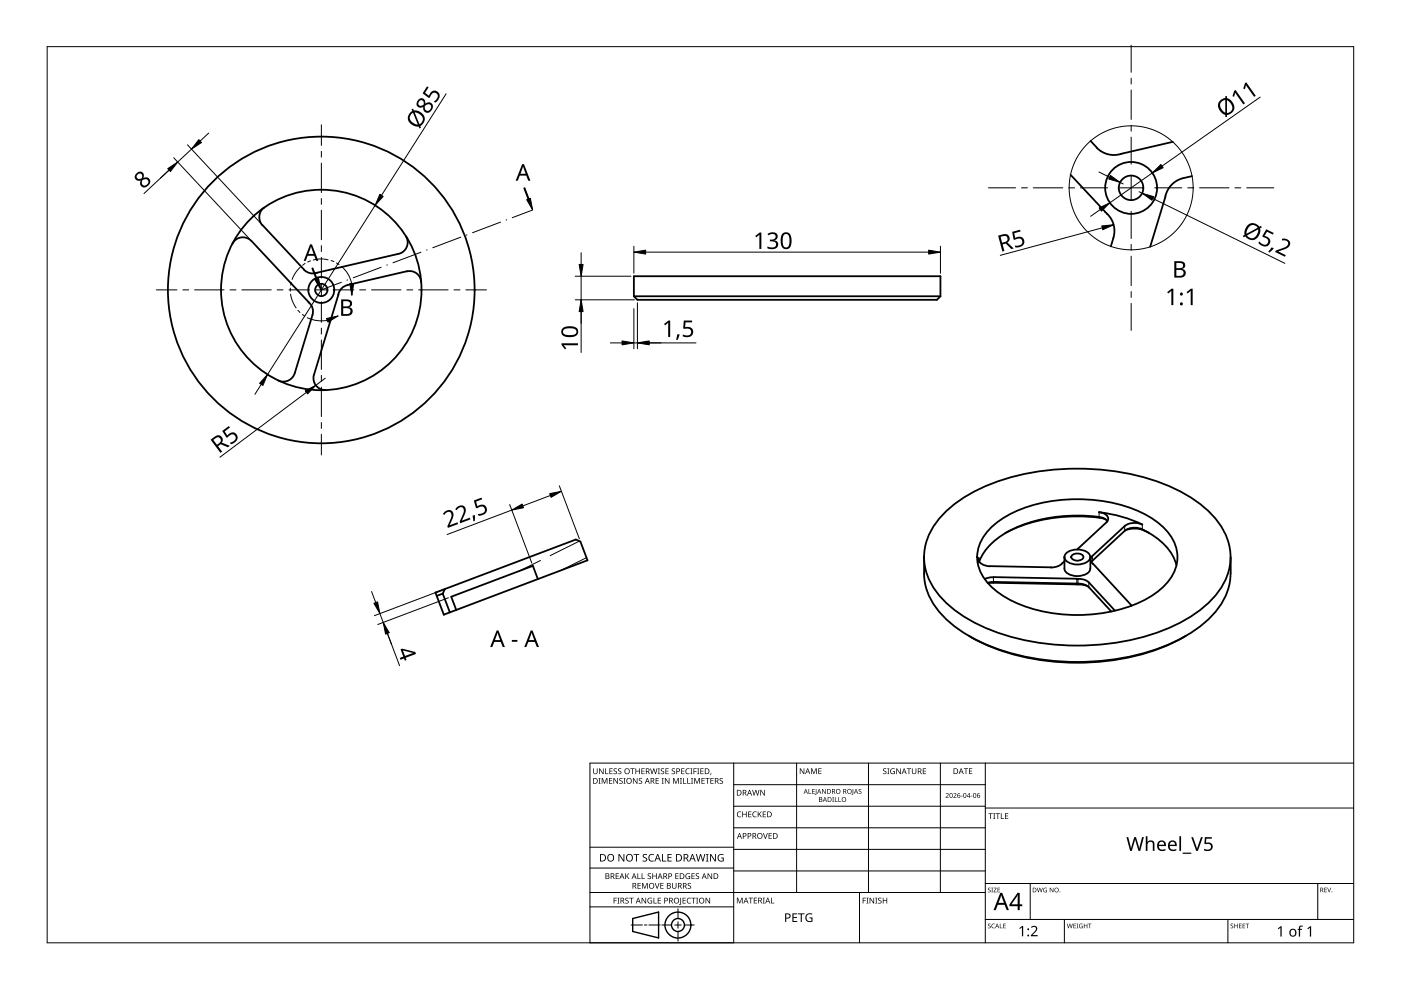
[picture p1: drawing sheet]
<svg xmlns="http://www.w3.org/2000/svg" width="297mm" height="210mm" viewBox="0 0 297 210" stroke-linecap="round" stroke-linejoin="round" font-family="sans-serif">
<g fill="none" stroke="#000" stroke-width=".38">
<path d="M227 37.1l7.3 7.9a5 5 0 0 1 1.8 5.4M231.2 29.9l1.3 1.4M232.5 31.3a5.2 5.2 0 0 0 5.6 1.2M248.6 30.1l-10.5 2.4M252.7 37.3a6.3 6.3 0 0 0-4.7 2.3l-.7 1.3-.3 1.2M49.3 51.7a2.47 2.47 0 0 1 4-.6l12.1 12.9M55.7 47.7l8.8 9.5M56 44a2.51 2.51 0 0 0-.4 3.8M86 50.1a2.46 2.46 0 0 1-1.5 3.7l-17.2 4a2.71 2.71 0 0 1-2.8-.6M86.2 57.5a2.43 2.43 0 0 1 3.1 2.3M86.3 57.5l-12.6 2.9M236.1 50.4l-.6 1.8"/>
<path d="M247 42l-3.1 10.3M65.4 64a2.51 2.51 0 0 1 .9 2.8M66.3 66.8l-3.8 12.3a2.49 2.49 0 0 1-3.5 1.6M71.7 62.6l-5.2 16.9a2.52 2.52 0 0 0 2.5 3.2M73.7 60.5a2.51 2.51 0 0 0-2 2.1M134.4 62.8l.7 .8h63.5l.8-.8M199.4 62.8v-4.2h-65v4.2M199.4 62.8h-65M195.9 118.1v3.5M200.4 108.6a35.1 35.1 0 0 1 18.2-8.4 52.9 52.9 0 0 1 30.1 3.3 22.6 22.6 0 0 1 10.7 8.9 11.8 11.8 0 0 1-1.8 14 31.9 31.9 0 0 1-17.1 9.1 52.3 52.3 0 0 1-32.4-2.8 22.8 22.8 0 0 1-10.7-8.9 11.8 11.8 0 0 1 1.8-13.9zM207.3 119.4l.2-1.1v.2a1.66 1.66 0 0 0 1.7 1.5l13.6 .3M210.4 111.6a26 26 0 0 1 15.9-5.7 30.9 30.9 0 0 1 17.8 3.9 10.2 10.2 0 0 1 5.5 8.3 10.2 10.2 0 0 1-5.5 8.3 32.5 32.5 0 0 1-23.5 3.1 21.2 21.2 0 0 1-11.1-5.9 7.9 7.9 0 0 1 0-11z"/>
<path d="M225.2 119.4a3.1 3.1 0 0 1-2.4 .9M225.7 119l-.5 .4M225.7 118.1v2.4M226.1 117.3a4 4 0 0 1 4.7 0 1.16 1.16 0 0 1-.4 1.9 3.7 3.7 0 0 1-4.6-.7l-.1-.4zM227.4 117.7a1.54 1.54 0 0 1 2.3 .4 1.48 1.48 0 0 1-2.6 0zM231.2 118.1v2.4M231.6 118.9l-.2 .3M231.7 119.5l8.2 8.9M234.4 110.2a22.7 22.7 0 0 0-8.6-.6 31.2 31.2 0 0 0-12.7 3.4M234.6 110.8a1.09 1.09 0 0 0 .3-1.2 1.09 1.09 0 0 0-.9-.7l-1-.3a27.8 27.8 0 0 1 9.2 2.6 3.9 3.9 0 0 0-3.8 .4M234.6 110.7l-6.2 5.8M234.8 110.5l-.2-.3a8.7 8.7 0 0 0-4.9-.9 30.8 30.8 0 0 0-17.3 4.2 11.8 11.8 0 0 0-4.8 5.6"/>
<path d="M238.4 112.6a4.1 4.1 0 0 1 4.8 .2 11.7 11.7 0 0 1 6.2 7.1M238.5 111.5l-6.9 6.4a1.06 1.06 0 0 0 .1 1.7M238.5 112.6l-6.9 6.3M238.5 112.5a5.5 5.5 0 0 1 5.2 .5M260.9 118.1v3.5M92.3 125.6l29.8-11.2 1 .4 1.5 4-30.5 11.5zM93.9 125.9l1.5 3.9M93.9 125.9l-1.3 .4M94.3 124.9l-.4 1M114 122.8l-1-2.8-17.3 6.5 1 2.8M195.9 121.6a14.1 14.1 0 0 0 5.7 10.6 38.6 38.6 0 0 0 19.4 7.6 50.8 50.8 0 0 0 29.5-4.5 20 20 0 0 0 9.6-9.4l.7-2.8 .1-1.5M210.6 123.4l-1.2 .2"/>
<path d="M210.6 122.4h-.8l-1 .4M210.6 122.4l17.7 .3M210.6 123.4l17.7 .3M210.7 123.6l-1.2 .1M210.7 123.6l17.6 .3M225.7 120.6a2.44 2.44 0 0 0 2.7 1.5 2.41 2.41 0 0 0 2.7-1.5M228.3 123.8l.2-.1a3.5 3.5 0 0 1 2.3 .8l4.8 5.1M228.3 122.7h.2a3.5 3.5 0 0 1 2.3 .8M228.3 123.9l1.2 .1 1.1 .3M230.8 123.5l5.6 6M251.4 134.8a47.3 47.3 0 0 1-28 5.5 43.1 43.1 0 0 1-18-5.5"/>
<circle cx="239.8" cy="39.8" r="2.59"/>
<circle cx="239.8" cy="39.8" r="5.5"/>
<circle cx="68.1" cy="61.5" r="21.2"/>
<circle cx="68.1" cy="61.5" r="2.75"/>
<circle cx="68.1" cy="61.5" r="32.5"/>
<circle cx="68.1" cy="61.5" r="1.3"/>
</g>
<path d="M207.5 118.3v.6M231.6 117.9v1M233 108.6v1l.2 .2M238.5 111.5v1.1M242.2 111.2v1l.5 .3M210.6 122.4l.1 1.2M228.3 122.7v1.2M228.6 122.7l-.1 1.2M230.8 123.5v1" fill="none" stroke="#000" stroke-width=".21"/>
<path d="M114.6 118.8l-4.4 2.2M122.8 114.7l-6.2 3.1M124.3 118.2l-5.3 2.7M96.2 128h-.1" fill="none" stroke="#000" stroke-width=".21"/>
<circle cx="239.8" cy="39.8" r="13.1" fill="none" stroke="#000" stroke-width=".21"/>
<path d="M10 9.9h277v190h-277z" fill="none" stroke="#000" stroke-width=".21"/>
<g fill="none" stroke="#000" stroke-width=".21">
<path d="M125.1 179.6h30.5M155.6 166.4h53.3M155.6 161.8v38.1h-30.5v-38.1h161.9M168.9 161.8v27.4M184.1 161.8v27.4M199.4 161.8v27.4M208.9 170.9h-53.3M208.9 175.5h-53.3M208.9 161.8v38.1M287 171.3h-78.1M125.1 192.3h30.5M125.1 189.2h83.8"/>
<path d="M133.8 196.1h2.4M136.6 196.1h.6M140 196.1h-2.4M140.3 196.1h2.1M143.1 196.1h1.3M143.7 195.4v1.4M143.7 197.5v2M143.7 192.7v2M147.2 196.1h-2.1M155.6 180.1h53.3M155.6 184h-30.5M182.2 189.2v10.7"/>
<path d="M208.9 184.7h-53.3M218.4 187.3v7.6M225.7 194.9v5M260.3 194.9v5M279.4 187.3v7.6M287 194.9h-78.1M287 187.3h-78.1"/>
</g>
<g fill="#000">
<path d="M125.8 162.9h.1v.8a.32 .32 0 0 0 .3 .3 .32 .32 0 0 0 .3-.3v-.8h.2v.8a.47 .47 0 0 1-.5 .4 .47 .47 0 0 1-.4-.4zM126.9 165h.4l-.1 .1v1l.1 .1h-.4l.1-.1v-1zM127 162.9h.2l.6 1v-1h.2v1.2h-.2l-.7-1 .1 1h-.2zM127.6 165h.2l.4 1 .4-1h.2v1.2h-.2v-1.1l-.4 1.1h-.1l-.4-1.1v1.1h-.1zM128.3 162.9h.2v1.1h.5v.1h-.7zM129.1 165h.7v.1h-.5v.4h.5v.1h-.5v.4h.5v.2h-.7zM129.2 162.9h.7v.1h-.5v.4h.4v.2h-.4v.4h.5v.1h-.7zM130.1 163l.5-.1 .2 .1v.1a.25 .25 0 0 0-.4-.1 .25 .25 0 0 0 0 .4 .42 .42 0 0 1 .4 .5 .42 .42 0 0 1-.7 .2v-.1a.27 .27 0 0 0 .5 0 .27 .27 0 0 0-.1-.4l-.4-.2zM130.1 165h.1l.7 1v-1h.1v1.2h-.2l-.6-1v1h-.1zM131.1 163l.4-.1 .2 .1v.1a.25 .25 0 0 0-.4-.1 .25 .25 0 0 0 0 .4 .42 .42 0 0 1 .4 .5 .42 .42 0 0 1-.6 .2v-.1a.27 .27 0 0 0 .4 0 .27 .27 0 0 0-.1-.4l-.3-.2zM131.4 165.1l.4-.2 .2 .1v.1a.25 .25 0 0 0-.4-.1 .25 .25 0 0 0 0 .4l.4 .2v.4l-.4 .2-.3-.1 .1-.1a.27 .27 0 0 0 .4 .1 .27 .27 0 0 0-.1-.4l-.4-.3zM132.2 165h.4l-.1 .1v1l.1 .1h-.4l.1-.1v-1z"/>
<path d="M133.6 162.9h.9v.1h-.3v1.1h-.2v-1.1h-.4zM134.2 165h.2l.6 1v-1h.2v1.2h-.2l-.7-1v1h-.1zM134.7 162.9h.2v.5h.6v-.5h.2v1.2h-.2v-.5h-.6v.5h-.2zM135.5 165.1l.4-.2 .2 .1v.1a.25 .25 0 0 0-.4-.1 .25 .25 0 0 0 0 .4l.4 .2v.4l-.4 .2-.3-.1 .1-.1a.27 .27 0 0 0 .4 .1 .27 .27 0 0 0-.1-.4l-.3-.3zM136 162.9h.7v.1h-.6v.4h.5v.2h-.5v.4h.6v.1h-.7zM137.8 162.9h.2l.3 1 .2-1h.2l.3 1 .2-1h.2l-.3 1.2h-.2l-.3-1-.3 1h-.1zM139 165h.7v.1h-.5v.4h.5v.1h-.5v.4h.5v.2h-.7zM139.5 162.9h.4l-.1 .1v1l.1 .1h-.4l.1-.1v-1zM140.3 165h.4l-.1 .1v1l.1 .1h-.4l.1-.1v-1zM140.1 163l.5-.1 .2 .1v.1a.25 .25 0 0 0-.4-.1 .25 .25 0 0 0 0 .4 .42 .42 0 0 1 .4 .5 .42 .42 0 0 1-.7 .2l.1-.1a.27 .27 0 0 0 .4 0 .27 .27 0 0 0-.1-.4l-.4-.2zM141.1 162.9h.7v.1h-.6v.4h.5v.2h-.5v.4h.6v.1h-.7zM141 165h.1l.7 1v-1h.1v1.2h-.1l-.7-1v1h-.1z"/>
<path d="M142.5 163l.4-.1 .2 .1v.1a.25 .25 0 0 0-.4-.1 .25 .25 0 0 0 0 .4 .42 .42 0 0 1 .4 .5 .42 .42 0 0 1-.6 .2v-.1a.27 .27 0 0 0 .4 0 .27 .27 0 0 0-.1-.4l-.4-.2zM142.7 165h.2l.4 1 .4-1h.2v1.2h-.1v-1.1l-.4 1.1h-.2l-.4-1.1v1.1h-.1zM144.2 165h.4l-.2 .1v1l.2 .1h-.4l.1-.1v-1zM144.8 165h.2v1h.5v.2h-.7zM144.4 162.9h.7v.1h-.5v.4h.5v.2h-.5v.4h.5v.1h-.7zM145.7 165h.2v1h.5v.2h-.7zM145.5 163.1l.3-.2 .4 .1v.1l-.3-.1a.49 .49 0 0 0-.4 .7 .49 .49 0 0 0 .7 .3 .57 .57 0 0 1-.8-.1 .57 .57 0 0 1 0-.8zM146.4 162.9h.4l-.1 .1v1l.1 .1h-.4l.1-.1v-1zM146.5 165h.5l-.2 .1v1l.2 .1h-.5l.2-.1v-1zM147 162.9h.7v.1h-.5v.5h.5v.1h-.5v.5h-.2zM147.2 165h.2l.4 1 .4-1h.2v1.2h-.2l.1-1.1-.5 1.1h-.1l-.4-1.1v1.1h-.1zM147.8 162.9h.5l-.2 .1v1l.2 .1h-.5l.2-.1v-1z"/>
<path d="M148.5 162.9h.7v.1h-.6v.4h.5v.2h-.5v.4h.6v.1h-.7zM148.7 165h.7v.1h-.5v.4h.5v.1h-.5v.4h.5v.2h-.7zM149.5 165h.9v.1h-.3v1.1h-.2v-1.1h-.4zM150.7 163.9h.1l-.2 .4zM150.6 165h.7v.1h-.5v.4h.5v.1h-.5v.4h.5v.2h-.7zM152.6 165.1l.4-.2 .3 .1-.1 .1a.25 .25 0 0 0-.4-.1 .25 .25 0 0 0 0 .4l.4 .2 .1 .4-.4 .2-.4-.1 .1-.1a.27 .27 0 0 0 .5 .1 .27 .27 0 0 0-.1-.4l-.4-.3zM156.4 172.2l.4-.2 .4 .1-.1 .1a.49 .49 0 0 0-.7 .5 .49 .49 0 0 0 .7 .4 .57 .57 0 0 1-.8 0 .57 .57 0 0 1 0-.8zM157.4 172.1h.1v.5h.7v-.5h.1v1.2h-.1v-.6h-.7v.6h-.1zM158.6 172.1h.7v.1h-.5v.4h.5v.1h-.5v.4h.5v.2h-.7zM159.7 172.2l.3-.2 .4 .1v.1h-.3a.49 .49 0 0 0-.4 .6 .49 .49 0 0 0 .7 .3 .57 .57 0 0 1-.8 0 .57 .57 0 0 1 0-.8zM159.5 167.5h.1l.3 1 .3-1h.1l.3 1 .3-1h.1l-.3 1.2h-.2l-.3-1.1-.2 1.1h-.2zM160.7 172.1h.1v.6l.5-.6h.2l-.5 .5 .5 .7h-.1l-.5-.6-.1 .6h-.1z"/>
<path d="M161.8 176.6h.1l.4 1.1 .3-1.1h.2l-.4 1.2h-.2zM161.2 167.5h.2l.6 1v-1h.2v1.2h-.2l-.7-1v1h-.1zM161.7 172.1h.7v.1h-.5v.4h.5v.1h-.5v.4h.5v.2h-.7zM163 176.6h.6v.2h-.5v.3h.5v.2h-.5v.4h.5v.1h-.6zM169.6 162.9h.2l.6 1v-1h.1v1.2h-.1l-.7-1v1h-.1zM171.4 167.3h.2v.9h.4v.1h-.6zM172 162.9h.2l.4 1 .3-1h.3v1.2h-.2v-1l-.4 1h-.1l-.4-1.1v1.1h-.1zM172.2 167.3h.5v.1h-.4v.3h.4v.1h-.4v.4h.4v.1h-.5zM173 167.3h.1v1.1l-.3 .2-.1-.1 .3-.2zM173.5 162.9h.7v.1h-.5v.4h.4v.1h-.4v.5h.5v.1h-.7zM174.3 167.3h.1l.6 .8v-.8h.1v1h-.2l-.5-.8v.8h-.1zM176.4 169h.4l-.1 .9 .1 .1h-.4l.2-.1z"/>
<path d="M177 169h.1v.9h.5v.1h-.6zM177.8 169h.1v.9h.4v.1h-.5zM180.8 167.3h.1v1.1l-.3 .2-.1-.1 .3-.2zM182.1 167.4l.3-.1h.2v.1a.25 .25 0 0 0-.3 0 .25 .25 0 0 0-.1 .3 .25 .25 0 0 0 .3 .1 .32 .32 0 0 1 0 .5 .32 .32 0 0 1-.5-.2 .25 .25 0 0 0 .4 .2 .25 .25 0 0 0 0-.4l-.3-.2zM187.3 163l.4-.1 .2 .1v.1a.25 .25 0 0 0-.4-.1 .25 .25 0 0 0 0 .4 .42 .42 0 0 1 .4 .5 .42 .42 0 0 1-.6 .2v-.1a.27 .27 0 0 0 .4 0 .27 .27 0 0 0-.1-.4l-.3-.2zM188.1 162.9h.5l-.2 .1v1l.2 .1h-.5l.2-.1v-1zM188.9 163.1l.5-.2 .3 .1v.1a.5 .5 0 0 0-.8 .4 .5 .5 0 0 0 .7 .5v-.4h-.3v-.1h.4v.6a.66 .66 0 0 1-.8-.1 .66 .66 0 0 1 0-.9zM190 162.9h.2l.7 1-.1-1h.2v1.2h-.2l-.6-1v1h-.2zM192.3 162.9h.9v.1h-.4v1.1h-.2v-1.1h-.3zM193.3 162.9h.2v.8a.32 .32 0 0 0 .3 .3 .32 .32 0 0 0 .3-.3v-.8h.2v.8a.47 .47 0 0 1-.5 .4 .47 .47 0 0 1-.5-.4zM195.7 162.9h.6v.1h-.5v.4h.5v.2h-.5v.4h.5v.1h-.6zM200.5 168.3a.37 .37 0 0 1 .6 0 .37 .37 0 0 1-.2 .5l-.3 .3h.6v.1h-.7l.3-.4a.27 .27 0 0 0 .2-.4 .27 .27 0 0 0-.4-.1z"/>
<path d="M202.1 168.3a.37 .37 0 0 1 .6 0 .37 .37 0 0 1-.2 .5l-.2 .3h.5v.1h-.7l.3-.4a.27 .27 0 0 0 .3-.4 .27 .27 0 0 0-.5-.1zM203.7 168.7h.4v.1h-.4zM204.4 162.9h.9v.1h-.4v1.1h-.2v-1.1h-.3zM205.8 168.7h.4v.1h-.4zM205.4 162.9h.7v.1h-.5v.4h.5v.1h-.5v.5h.5v.1h-.7zM209.6 172.4h.9v.2h-.4v1h-.1v-1h-.4zM210.6 172.4h.4l-.1 .1v1l.1 .1h-.4l.1-.1v-1zM211.1 172.4h.9v.2h-.4v1h-.1v-1h-.4zM212.2 172.4h.2v1.1h.5v.1h-.7zM213.1 172.4h.7v.2h-.6v.3h.5v.2h-.5v.4h.6v.1h-.7zM252.6 177.5h.4l.8 2.5 .8-2.5h.4l-1 2.9h-.4zM255.5 177.5h1.4v.3h-1.1l-.1 .9a.98 .98 0 0 1 1.4 .8 .98 .98 0 0 1-1.3 .9l-.5-.1v-.3a.84 .84 0 0 0 .9 .2 .84 .84 0 0 0 .5-.8 .81 .81 0 0 0-1.2-.4l-.2-.1z"/>
<path d="M130.1 190.3h.7v.2h-.5v.4h.4v.1h-.4v.6h-.2zM130.5 185.2h.7v.1h-.5v.4h.5v.1h-.5v.4h.5v.2h-.7zM130.9 190.3h.4l-.1 .2v.9l.1 .2h-.4l.1-.2v-.9zM131.1 181.1h.3l.8 1.3v-1.3h.2v1.6h-.3l-.8-1.4v1.4h-.2zM132.6 190.5l.4-.2 .3 .1-.1 .1a.25 .25 0 0 0-.4-.1 .25 .25 0 0 0 0 .4 .4 .4 0 0 1 .5 .3 .4 .4 0 0 1-.3 .5 .4 .4 0 0 1-.5-.2h.1a.27 .27 0 0 0 .5 .1 .27 .27 0 0 0-.1-.5l-.4-.2zM132.6 185.2h.1v.6l.6-.6h.1l-.4 .5 .5 .7h-.2l-.5-.6-.1 .6h-.1zM133.4 190.3h.9v.2h-.4v1.1h-.1v-1.1h-.4zM134.3 181.1h1.2v.2h-.5v1.4h-.2v-1.4h-.5zM135.2 185.2h.1v1h.5v.2h-.6zM135.2 187.2h.6v.1h-.5v.4h.5v.2h-.5v.4h.5v.1h-.6zM136 185.2h.2v1h.5v.2h-.7zM136.1 187.2h.2l.4 1 .4-1h.2v1.2h-.1v-1l-.4 1h-.2l-.4-1 .1 1h-.2z"/>
<path d="M136 190.3h.2l.7 1.1-.1-1.1h.2v1.3h-.2l-.6-1v1h-.2zM136.3 181.2l.4-.1h.5l-.2 .2a.33 .33 0 0 0-.5 .1 .33 .33 0 0 0 .4 .4 .49 .49 0 0 1 .3 .7 .49 .49 0 0 1-.8 .2l-.2-.1v-.2l.3 .1a.35 .35 0 0 0 .5-.2 .35 .35 0 0 0-.4-.4l-.3-.3zM137.4 190.5l.6-.2 .3 .1-.1 .1a.5 .5 0 0 0-.8 .4 .5 .5 0 0 0 .7 .5v-.3h-.3v-.2h.5v.6a.66 .66 0 0 1-.9-.1 .66 .66 0 0 1 0-.9zM137.4 185.3l.4-.2 .2 .1v.1a.25 .25 0 0 0-.4-.1 .25 .25 0 0 0 0 .4 .42 .42 0 0 1 .4 .6 .42 .42 0 0 1-.6 .2v-.2a.27 .27 0 0 0 .4 .1 .27 .27 0 0 0-.1-.4l-.3-.3zM137.7 181.3l.4-.2h.6l-.1 .2-.4-.1a.64 .64 0 0 0-.5 .9 .64 .64 0 0 0 .9 .3v.2a.83 .83 0 0 1-1-.3 .83 .83 0 0 1 .1-1zM138.6 190.3h.1v1.1h.5v.2h-.6zM138.8 187.2h.2l.3 1.1 .4-1.1h.1l-.4 1.2h-.1zM138.3 185.2h.2v.5h.6v-.5h.1v1.2h-.1v-.6h-.6v.6h-.2zM139.5 190.3h.6v.2h-.5v.4h.5v.1h-.5v.4h.5v.2h-.6zM140.4 181.1h.2v1.4h.7v.2h-.9zM140 187.2h.7v.1h-.5v.4h.5v.2h-.5v.4h.5v.1h-.7zM141.5 181.1h.9v.2h-.7v.4h.7v.2h-.7v.6h.7v.2h-.9z"/>
<path d="M142.5 187.2h.1v.8a.32 .32 0 0 0 .4 .3 .32 .32 0 0 0 .3-.3v-.8h.1v.8a.47 .47 0 0 1-.4 .4 .47 .47 0 0 1-.5-.4zM143.2 185.2h.7v.1h-.6v.4h.5v.1h-.5v.4h.6v.2h-.7zM144.2 190.3h.2v1.3l-.1 .2-.3 .1v-.2l.2-.1zM144.7 190.3h.7v.2h-.5v.4h.5v.1h-.5v.4h.5v.2h-.7zM145.5 185.3l.4-.2 .4 .1-.1 .1a.5 .5 0 0 0-.7 .4 .5 .5 0 0 0 .7 .5v-.3h-.3v-.2h.4v.6a.66 .66 0 0 1-.9-.1 .66 .66 0 0 1 .1-.9zM145.8 190.5l.3-.2 .4 .1v.1h-.3a.49 .49 0 0 0-.4 .6 .49 .49 0 0 0 .7 .3 .57 .57 0 0 1-.8 0 .57 .57 0 0 1 0-.8zM145.9 187.3l.4-.1 .2 .1v.1a.25 .25 0 0 0-.4-.1 .25 .25 0 0 0 0 .4l.4 .2v.3l-.4 .2h-.3l.1-.1a.27 .27 0 0 0 .4 0 .27 .27 0 0 0-.1-.4l-.4-.2zM146.6 190.3h.9v.2h-.4v1.1h-.1v-1.1h-.4zM146.6 185.2h.7v.1h-.5v.4h.5v.1h-.5v.4h.5v.2h-.7zM147.6 190.3h.4l-.1 .2v.9l.1 .2h-.4l.1-.2v-.9zM147.6 185.3l.4-.2 .2 .1v.1a.25 .25 0 0 0-.4-.1 .25 .25 0 0 0 0 .4 .42 .42 0 0 1 .4 .6 .42 .42 0 0 1-.7 .2l.1-.2a.27 .27 0 0 0 .4 .1 .27 .27 0 0 0-.1-.4l-.4-.3zM147.5 181.1h.2l.4 1.3 .3-1.3h.2l.4 1.3 .3-1.3h.2l-.4 1.6h-.2l-.4-1.4-.3 1.4h-.2z"/>
<path d="M149.7 181.1h.5l-.2 .1v1.3l.2 .2h-.5l.1-.2v-1.3zM149.6 190.3h.2l.6 1.1v-1.1h.2v1.3h-.2l-.7-1v1h-.1zM150 185.2h.2l.6 1v-1h.2v1.2h-.2l-.6-1v1h-.2zM150.5 181.1h.3l.8 1.3v-1.3h.2v1.6h-.2l-.9-1.4v1.4h-.2zM152.4 181.3l.7-.2h.3l-.1 .2a.65 .65 0 0 0-1 .5 .65 .65 0 0 0 .9 .7v-.5h-.3v-.2h.5v.8a.86 .86 0 0 1-1.1-.2 .86 .86 0 0 1 .1-1.1zM156.2 190.3h.3l.3 1 .4-1h.3v1.2h-.2v-1l-.4 1h-.1l-.4-1v1h-.2zM158.7 190.3h.9v.2h-.3v1h-.2v-1h-.4zM159.8 190.3h.7v.2h-.5v.3h.5v.2h-.5v.4h.5v.1h-.7zM161.7 190.3h.5l-.2 .2v.9l.2 .1h-.5l.2-.1v-.9zM163.5 190.3h.1v1.1h.6v.1h-.7zM168 193.7h1v.2h-.8v.5h.8v.2h-.8v.7h.8v.2h-1zM169.2 193.7h1.4v.2h-.6v1.6h-.2v-1.6h-.6z"/>
<path d="M171 193.9l.8-.3 .4 .1v.2a.75 .75 0 0 0-1.2 .6 .75 .75 0 0 0 1 .8v-.6h-.4v-.2h.7v.9a1 1 0 0 1-1.4-.2 1 1 0 0 1 .1-1.3zM182.9 190.3h.7v.2h-.5v.4h.5v.1h-.5v.6h-.2zM183.7 190.3h.4l-.1 .2v.9l.1 .2h-.4l.1-.2v-.9zM184.4 190.3h.1l.7 1v-1h.1v1.3h-.1l-.7-1v1h-.1zM185.6 190.3h.4l-.1 .2v.9l.1 .2h-.4l.1-.2v-.9zM186.2 190.5l.5-.2 .2 .1v.1a.25 .25 0 0 0-.4-.1 .25 .25 0 0 0 0 .4l.4 .2v.4l-.4 .2-.3-.1v-.1a.27 .27 0 0 0 .5 .1 .27 .27 0 0 0-.1-.5l-.4-.2zM187.2 190.3h.1v.6h.6v-.6h.2v1.3h-.2v-.6h-.6v.6h-.1zM209.5 188.3l.3-.1 .2 .2a.24 .24 0 0 0-.3-.1 .24 .24 0 0 0-.1 .3 .24 .24 0 0 0 .3 .1l.2 .2-.1 .2-.4 .1-.2-.2a.23 .23 0 0 0 .4 .2 .23 .23 0 0 0 0-.4l-.3-.2zM209.5 195.9l.3-.1 .2 .2a.24 .24 0 0 0-.3-.1 .24 .24 0 0 0-.1 .3 .24 .24 0 0 0 .3 .1 .31 .31 0 0 1 0 .5 .31 .31 0 0 1-.5-.1 .23 .23 0 0 0 .4 .1 .23 .23 0 0 0 0-.4l-.3-.2zM210.2 188.2h.3l-.1 .1 .1 .9h-.3l.1-.1zM210.3 196l.4-.2 .2 .1v.1a.39 .39 0 0 0-.6 .3 .39 .39 0 0 0 .6 .4 .46 .46 0 0 1-.7-.1 .46 .46 0 0 1 .1-.6zM210.7 188.2h.6l-.5 .9h.5v.1h-.7l.5-.9h-.4z"/>
<path d="M212 195.8h.1v.9l.4 .1h-.5zM211.5 188.2h.5l-.4 .1v.3h.4l-.4 .1v.4l.4 .1h-.5zM212.7 195.8h.5l-.4 .1v.3h.4l-.4 .2v.3l.4 .1h-.5zM216.1 196.8l.6-.5h.2v2.2h-.2v-1.9l-.4 .4zM218.6 196.5a.76 .76 0 0 1 1.2 0 .76 .76 0 0 1-.3 1.2l-.6 .6h1.1v.2h-1.4v-.2l.7-.8a.52 .52 0 0 0 .3-.8 .52 .52 0 0 0-.9 0zM219.8 188.2h.2l.2 .8 .2-.8h.1l.3 .8 .2-.8h.1l-.3 1h-.1l-.2-.8-.3 .8h-.1zM221.3 188.3h.7h-.1a.4 .4 0 0 0-.6 .4 .4 .4 0 0 0 .6 .4v-.3l-.2-.1h.3v.5a.53 .53 0 0 1-.7-.2 .53 .53 0 0 1 0-.7zM222.6 188.2h.1l.5 .8v-.8h.1v1h-.1l-.5-.8v.8h-.1zM226.2 195.8h.1l.2 .9 .3-.9h.1l.2 .9 .2-.9h.1l-.2 1h-.1l-.3-.8-.2 .8h-.1zM227.6 195.8h.5l-.4 .1v.3h.4l-.4 .2v.3l.4 .1h-.5zM228.3 195.8h.3l-.1 .1 .1 .9h-.3l.1-.1zM228.9 196l.7-.1-.2 .1a.4 .4 0 0 0-.5 .3 .4 .4 0 0 0 .5 .4v-.3l-.2-.1h.4v.5a.53 .53 0 0 1-.7-.1 .53 .53 0 0 1 0-.7z"/>
<path d="M229.8 195.8h.1v.4h.5v-.4h.1v1h-.1v-.4h-.5v.4h-.1zM230.7 195.8h.7l-.3 .1v.9h-.1v-.9zM238.8 177.5h.4l.6 2.5 .7-2.5h.4l.6 2.5 .6-2.5h.4l-.8 2.9h-.3l-.7-2.5-.7 2.5h-.4zM242.9 177.3h.4v1.2a.84 .84 0 0 1 .9-.3 .84 .84 0 0 1 .6 .8v1.4h-.4v-1.4a.59 .59 0 0 0-.7-.5 .59 .59 0 0 0-.4 .8v1.1h-.4zM250.8 180.8h1.8v.2h-1.8zM260.9 195.9l.4-.1 .1 .2a.24 .24 0 0 0-.3-.1 .24 .24 0 0 0-.1 .3 .24 .24 0 0 0 .4 .1 .31 .31 0 0 1 0 .5 .31 .31 0 0 1-.5-.1 .23 .23 0 0 0 .3 .1 .23 .23 0 0 0 .1-.4l-.4-.2zM261.7 195.8h.1v.4h.5v-.4h.1v1h-.1v-.4h-.5v.4h-.1zM262.7 195.8h.5l-.4 .1v.3h.4l-.4 .2v.3l.4 .1h-.5zM263.5 195.8h.5l-.4 .1v.3h.4l-.4 .2v.3l.4 .1h-.5zM264.1 195.8h.7l-.3 .1v.9h-.1v-.9zM270.9 196.9l.6-.5h.2v2.2h-.2v-1.9l-.4 .3zM275.5 196.4l.7-.1v.2h-.4l-.1 .2-.1 .2h.5v.2h-.5v1.5h-.2v-1.5h-.3l.3-.2z"/>
<path d="M277.2 196.9l.6-.5h.2v2.2h-.3v-1.9l-.4 .3zM280.8 188.2h.5l-.4 .1v.3h.4l-.4 .1v.4l.4 .1h-.5zM281.4 188.2h.1l.3 .8 .3-.8h.1l-.3 1h-.1z"/>
<path d="M125.8 165h.3a.54 .54 0 0 1 .6 .6 .56 .56 0 0 1-.6 .6h-.3zM125.9 165.1v.9h.2a.43 .43 0 0 0 .5-.4 .41 .41 0 0 0-.5-.5z"/>
<path d="M132.3 163.5a.61 .61 0 0 1 1.2 0 .61 .61 0 0 1-1.2 0zM132.7 163.1l-.1 .4a.45 .45 0 0 0 .5 .4 .45 .45 0 0 0 .3-.5 .45 .45 0 0 0-.5-.4z"/>
<path d="M132.7 165.6a.61 .61 0 0 1 1.2 0 .61 .61 0 0 1-1.2 0zM133.1 165.2a.47 .47 0 0 0-.1 .7 .47 .47 0 0 0 .7-.1 .45 .45 0 0 0 0-.6 .45 .45 0 0 0-.6 0z"/>
<path d="M136.9 162.9h.4a.35 .35 0 0 1 .4 .3 .35 .35 0 0 1-.2 .4l.3 .5h-.2l-.3-.5h-.2v.5h-.2zM137.1 163v.5h.2a.23 .23 0 0 0 .3-.2 .23 .23 0 0 0-.3-.3z"/>
<path d="M137.2 165h.1l.5 1.2h-.2l-.1-.4h-.5l-.1 .4h-.2zM137.2 165.1l-.2 .6h.4z"/>
<path d="M138 165h.3a.35 .35 0 0 1 .4 .2 .35 .35 0 0 1-.2 .4l.3 .6h-.2l-.3-.5h-.2v.5h-.1zM138.1 165.1v.4h.2a.23 .23 0 0 0 .3-.2 .23 .23 0 0 0-.3-.2z"/>
<path d="M143.4 162.9h.3a.41 .41 0 0 1 .5 .5 .41 .41 0 0 1-.6 .3v.4h-.2zM143.6 163v.5a.29 .29 0 0 0 .4-.2 .29 .29 0 0 0-.4-.3z"/>
<path d="M149.4 162.9h.4a.61 .61 0 0 1 .6 .6 .61 .61 0 0 1-.6 .6h-.4zM149.6 163v1h.2a.48 .48 0 0 0 .4-.5 .48 .48 0 0 0-.4-.5z"/>
<path d="M151.6 165h.3a.35 .35 0 0 1 .4 .2 .35 .35 0 0 1-.2 .4l.3 .6h-.1l-.3-.5h-.3v.5h-.1zM151.7 165.1v.4h.2a.23 .23 0 0 0 .3-.2 .23 .23 0 0 0-.3-.2z"/>
<path d="M156.7 176.6h.2l.4 1.2h-.1l-.2-.3h-.5l-.1 .3h-.2zM156.8 176.8l-.2 .5h.4z"/>
<path d="M156.2 167.5h.4a.61 .61 0 0 1 .6 .6 .61 .61 0 0 1-.6 .6h-.4zM156.4 167.6v1h.2a.49 .49 0 0 0 .4-.4 .49 .49 0 0 0-.3-.6z"/>
<path d="M157.5 167.5h.3a.35 .35 0 0 1 .4 .2 .35 .35 0 0 1-.2 .4l.3 .6h-.1l-.3-.5h-.3v.5h-.1zM157.6 167.6v.5h.2a.23 .23 0 0 0 .3-.3 .23 .23 0 0 0-.3-.2z"/>
<path d="M157.5 176.6h.3a.41 .41 0 0 1 .5 .5 .41 .41 0 0 1-.7 .3v.4h-.1zM157.6 176.8v.4a.29 .29 0 0 0 .5-.2 .29 .29 0 0 0-.5-.2z"/>
<path d="M158.5 176.6h.3a.41 .41 0 0 1 .5 .5 .41 .41 0 0 1-.6 .3v.4h-.2zM158.7 176.8v.4a.29 .29 0 0 0 .4-.2 .29 .29 0 0 0-.4-.2z"/>
<path d="M158.8 167.5h.2l.5 1.2h-.2l-.1-.4h-.5l-.2 .4h-.1zM158.9 167.6l-.2 .6h.4z"/>
<path d="M159.6 176.6h.3a.35 .35 0 0 1 .4 .3 .35 .35 0 0 1-.2 .4l.3 .5h-.2l-.3-.5h-.2v.5h-.1zM159.7 176.8v.4h.2a.23 .23 0 0 0 .3-.2 .23 .23 0 0 0-.3-.2z"/>
<path d="M160.4 177.2a.65 .65 0 0 1 1.3 0 .65 .65 0 0 1-1.3 0zM160.8 176.8l-.1 .4a.45 .45 0 0 0 .5 .4 .45 .45 0 0 0 .4-.5 .45 .45 0 0 0-.5-.4z"/>
<path d="M162.7 172.1h.3a.61 .61 0 0 1 .6 .6 .61 .61 0 0 1-.6 .6h-.3zM162.8 172.2v.9h.2a.48 .48 0 0 0 .5-.4 .48 .48 0 0 0-.5-.5z"/>
<path d="M163.9 176.6h.4a.61 .61 0 0 1 .6 .7 .61 .61 0 0 1-.7 .5h-.3zM164.1 176.8v.9h.1a.48 .48 0 0 0 .5-.4 .48 .48 0 0 0-.4-.5z"/>
<path d="M170.8 167.3l.5 1-.3-.3h-.4l-.2 .3zM170.8 167.4l-.1 .5h.3z"/>
<path d="M171.2 162.9h.1l.5 1.2h-.2l-.1-.4h-.5l-.1 .4h-.2zM171.2 163.1l-.1 .5h.3z"/>
<path d="M173.6 169h.3a.26 .26 0 0 1 .4 .1 .26 .26 0 0 1-.2 .4 .28 .28 0 0 1 .3 .3 .28 .28 0 0 1-.4 .2h-.4zM173.8 169.5v.4h.2a.19 .19 0 0 0 .2-.2 .19 .19 0 0 0-.2-.2zM173.8 169.1v.3h.2a.17 .17 0 0 0 .2-.1 .18 .18 0 0 0-.3-.2z"/>
<path d="M173.6 167.3l.5 1-.2-.3h-.4l-.3 .3zM173.7 167.4l-.2 .5h.3z"/>
<path d="M174.8 169l.5 1-.2-.3h-.4l-.3 .3zM174.9 169.1l-.2 .5h.4z"/>
<path d="M175.4 167.3h.3a.51 .51 0 0 1 .5 .5 .51 .51 0 0 1-.6 .5h-.2zM175.5 167.4v.8h.3l.2-.3v-.3z"/>
<path d="M175.5 169h.3a.51 .51 0 0 1 .5 .5 .51 .51 0 0 1-.5 .5h-.3zM175.6 169.1v.8h.4l.2-.3-.1-.3z"/>
<path d="M176.4 167.3h.3a.29 .29 0 0 1 .3 .2 .29 .29 0 0 1-.1 .3l.2 .5h-.1l-.3-.4h-.2v.4h-.1zM176.5 167.4v.4h.2a.2 .2 0 0 0 .2-.2 .2 .2 0 0 0-.2-.2z"/>
<path d="M177.2 167.8a.51 .51 0 0 1 1 0 .51 .51 0 0 1-1 0zM177.4 167.8a.38 .38 0 0 0 .7 0 .38 .38 0 0 0-.7 0z"/>
<path d="M178.8 167.3h.3a.29 .29 0 0 1 .3 .2 .29 .29 0 0 1-.2 .3l.3 .5h-.1l-.3-.4h-.2v.4h-.1zM178.9 167.4v.4h.2a.2 .2 0 0 0 .2-.2 .2 .2 0 0 0-.2-.2z"/>
<path d="M178.4 169.5a.51 .51 0 0 1 1 0 .51 .51 0 0 1-1 0zM178.6 169.5a.38 .38 0 0 0 .7 0 .38 .38 0 0 0-.7 0z"/>
<path d="M179.5 167.8a.55 .55 0 0 1 1.1 0 .55 .55 0 0 1-1.1 0zM179.8 167.8a.38 .38 0 0 0 .7 0 .38 .38 0 0 0-.7 0z"/>
<path d="M181.4 167.3l.5 1-.2-.3h-.4l-.3 .3zM181.5 167.4l-.2 .5h.4z"/>
<path d="M191.6 162.9h.2l.4 1.2h-.1l-.2-.4h-.4l-.2 .4h-.1zM191.7 163.1l-.2 .5h.4z"/>
<path d="M194.6 162.9h.3a.35 .35 0 0 1 .5 .2 .35 .35 0 0 1-.3 .5l.4 .5h-.2l-.3-.5h-.3v.5h-.1zM194.7 163v.5h.2a.23 .23 0 0 0 .3-.2 .23 .23 0 0 0-.3-.3z"/>
<path d="M201.4 168.2l.4-.1 .1 .3 .1 .5-.2 .3-.3-.1-.2-.2zM201.5 168.3l-.1 .2a.38 .38 0 0 0 .3 .5 .41 .41 0 0 0 .2-.4 .41 .41 0 0 0-.4-.3z"/>
<path d="M203.1 168.2l.4-.1-.3 .2-.1 .3a.35 .35 0 0 1 .5 .2 .35 .35 0 0 1-.4 .5 .35 .35 0 0 1-.2-.5zM203.1 168.9a.22 .22 0 0 0 .4 0 .22 .22 0 0 0-.4 0z"/>
<path d="M202.2 162.9h.3a.55 .55 0 0 1 .6 .6 .56 .56 0 0 1-.6 .6h-.3zM202.3 163v1h.2a.48 .48 0 0 0 .5-.5 .48 .48 0 0 0-.5-.5z"/>
<path d="M203.7 162.9h.2l.4 1.2h-.1l-.2-.4h-.5l-.1 .4h-.2zM203.8 163.1l-.2 .5h.4z"/>
<path d="M204.3 168.2l.4-.1 .2 .3v.5l-.2 .3-.3-.1-.2-.2zM204.4 168.3v.1a.37 .37 0 0 0-.1 .4 .37 .37 0 0 0 .4 .2 .4 .4 0 0 0 .1-.4 .4 .4 0 0 0-.4-.3z"/>
<path d="M205.5 168.1h.1v.7h.2l-.2 .4h-.1v-.3h-.5zM205.5 168.3l-.4 .5h.4z"/>
<path d="M206.4 168.2l.4-.1 .2 .3v.5l-.2 .3-.3-.1-.2-.2zM206.5 168.3l-.1 .2a.38 .38 0 0 0 .3 .5 .41 .41 0 0 0 .2-.4 .41 .41 0 0 0-.4-.3z"/>
<path d="M207.3 168.2l.4-.1-.3 .2-.1 .3a.35 .35 0 0 1 .5 .2 .35 .35 0 0 1-.4 .5 .35 .35 0 0 1-.3-.5zM207.3 168.9a.22 .22 0 0 0 .4 0 .22 .22 0 0 0-.4 0z"/>
<path d="M128.4 185.2h.3a.31 .31 0 0 1 .5 .1 .31 .31 0 0 1-.3 .4 .33 .33 0 0 1 .3 .4 .33 .33 0 0 1-.4 .3h-.4zM128.5 185.8v.4h.3a.23 .23 0 0 0 .3-.2 .23 .23 0 0 0-.3-.2zM128.5 185.3v.4h.2a.21 .21 0 0 0 .3-.2 .21 .21 0 0 0-.3-.2z"/>
<path d="M127.2 181.1h.5a.71 .71 0 0 1 .8 .8 .73 .73 0 0 1-.8 .8h-.5zM127.4 181.2v1.3h.2a.56 .56 0 0 0 .7-.6 .54 .54 0 0 0-.6-.7z"/>
<path d="M129.5 185.2h.3a.35 .35 0 0 1 .4 .2 .35 .35 0 0 1-.2 .4l.3 .6h-.1l-.3-.5h-.3v.5h-.1zM129.6 185.3v.4h.2a.23 .23 0 0 0 .3-.2 .23 .23 0 0 0-.3-.2z"/>
<path d="M128.9 181.3a.76 .76 0 0 1 1.1 .1 .76 .76 0 0 1-.1 1.1 .76 .76 0 0 1-1.1-.3v-.5zM129.1 181.4a.62 .62 0 0 0-.1 .8 .62 .62 0 0 0 .8 .2l.1-.1a.61 .61 0 0 0 0-.8 .61 .61 0 0 0-.8-.1z"/>
<path d="M131.6 190.3h.3a.35 .35 0 0 1 .4 .3 .35 .35 0 0 1-.2 .4l.3 .6h-.1l-.3-.5h-.3v.5h-.1zM131.7 190.5v.4h.2a.23 .23 0 0 0 .3-.2 .23 .23 0 0 0-.3-.2z"/>
<path d="M131.8 185.2h.1l.5 1.2h-.2l-.1-.4h-.5l-.1 .4h-.2zM131.9 185.3l-.2 .6h.4z"/>
<path d="M132.9 181.3a.76 .76 0 0 1 1.1 .1 .76 .76 0 0 1-.1 1.1 .76 .76 0 0 1-1.1-.3l-.1-.5zM133.1 181.4a.62 .62 0 0 0-.2 .8 .62 .62 0 0 0 .9 .2l.1-.1a.61 .61 0 0 0 0-.8 .61 .61 0 0 0-.8-.1z"/>
<path d="M134.1 187.2h.3a.35 .35 0 0 1 .5 .2 .35 .35 0 0 1-.3 .5l.4 .5h-.2l-.3-.5h-.2v.5h-.2zM134.3 187.3v.5h.1a.23 .23 0 0 0 .3-.2 .23 .23 0 0 0-.3-.3z"/>
<path d="M134.4 185.2h.1l.5 1.2h-.2l-.1-.4h-.5l-.1 .4h-.2zM134.4 185.3l-.2 .6h.4z"/>
<path d="M135.3 190.3h.1l.5 1.3h-.2l-.1-.4h-.5l-.2 .4h-.1zM135.3 190.5l-.2 .5h.4z"/>
<path d="M137.5 187.8a.61 .61 0 0 1 1.2 0 .61 .61 0 0 1-1.2 0zM137.9 187.4a.47 .47 0 0 0-.1 .7 .47 .47 0 0 0 .7 0v-.1a.45 .45 0 0 0 0-.5 .45 .45 0 0 0-.6-.1z"/>
<path d="M139.4 181.1h.1l.6 1.6h-.2l-.1-.5h-.7l-.2 .5h-.2zM139.4 181.3l-.2 .7h.5z"/>
<path d="M139.9 185.2h.1l.5 1.2h-.2l-.1-.4h-.5l-.1 .4h-.2zM139.9 185.3l-.1 .6h.3z"/>
<path d="M140.7 185.2h.3a.35 .35 0 0 1 .4 .2 .35 .35 0 0 1-.2 .4l.3 .6h-.2l-.2-.5h-.3v.5h-.1zM140.8 185.3v.4h.2a.23 .23 0 0 0 .3-.2 .23 .23 0 0 0-.3-.2z"/>
<path d="M141.4 187.2h.3a.31 .31 0 0 1 .5 .2 .31 .31 0 0 1-.2 .4 .33 .33 0 0 1 .2 .4 .33 .33 0 0 1-.4 .2h-.4zM141.5 187.9v.4h.3a.23 .23 0 0 0 .3-.2 .23 .23 0 0 0-.3-.2zM141.5 187.3v.4h.3a.21 .21 0 0 0 .2-.2 .21 .21 0 0 0-.3-.2z"/>
<path d="M140.8 190.3h.4a.41 .41 0 0 1 .4 .5 .41 .41 0 0 1-.6 .3v.5h-.2zM141 190.5v.5a.29 .29 0 0 0 .5-.3 .29 .29 0 0 0-.5-.2z"/>
<path d="M141.9 190.3h.3a.35 .35 0 0 1 .4 .3 .35 .35 0 0 1-.2 .4l.3 .6h-.1l-.3-.5h-.3v.5h-.1zM142 190.5v.4h.2a.23 .23 0 0 0 .3-.2 .23 .23 0 0 0-.3-.2z"/>
<path d="M141.7 185.2h.3a.41 .41 0 0 1 .5 .5 .41 .41 0 0 1-.6 .2v.5h-.2zM141.9 185.3v.5a.29 .29 0 0 0 .4-.3 .29 .29 0 0 0-.4-.2z"/>
<path d="M143.7 187.2h.4a.35 .35 0 0 1 .4 .2 .35 .35 0 0 1-.2 .5l.3 .5h-.2l-.3-.5h-.2v.5h-.2zM143.9 187.3v.5h.2a.23 .23 0 0 0 .3-.2 .23 .23 0 0 0-.3-.3z"/>
<path d="M142.8 191a.61 .61 0 0 1 1.2 0 .61 .61 0 0 1-1.2 0zM143.2 190.6a.47 .47 0 0 0-.1 .7 .47 .47 0 0 0 .7-.1 .45 .45 0 0 0-.1-.6 .45 .45 0 0 0-.5 0z"/>
<path d="M143.3 181.1h.5a.71 .71 0 0 1 .8 .8 .73 .73 0 0 1-.8 .8h-.5zM143.5 181.2v1.3h.2a.56 .56 0 0 0 .7-.6 .54 .54 0 0 0-.6-.7z"/>
<path d="M144.8 187.2h.3a.35 .35 0 0 1 .5 .2 .35 .35 0 0 1-.3 .5l.4 .5h-.2l-.3-.5h-.2v.5h-.2zM145 187.3v.5h.1a.23 .23 0 0 0 .3-.2 .23 .23 0 0 0-.3-.3z"/>
<path d="M144.1 185.2h.4a.61 .61 0 0 1 .6 .6 .61 .61 0 0 1-.6 .6h-.4zM144.3 185.3v.9h.1a.48 .48 0 0 0 .5-.4 .48 .48 0 0 0-.4-.5z"/>
<path d="M144.9 181.1h.5a.45 .45 0 0 1 .5 .3 .45 .45 0 0 1-.3 .6l.5 .7h-.3l-.3-.7h-.4v.7h-.2zM145.1 181.3v.5h.3a.3 .3 0 0 0 .3-.3 .3 .3 0 0 0-.3-.2z"/>
<path d="M146.7 181.1h.2l.6 1.6h-.2l-.2-.5h-.6l-.2 .5h-.2zM146.8 181.3l-.2 .7h.5z"/>
<path d="M148.1 191a.61 .61 0 0 1 1.2 0 .61 .61 0 0 1-1.2 0zM148.4 191a.45 .45 0 0 0 .9 0 .45 .45 0 0 0-.9 0z"/>
<path d="M149.2 185.2h.2l.5 1.2h-.2l-.2-.4h-.4l-.2 .4h-.1zM149.3 185.3l-.2 .6h.4z"/>
<path d="M151.3 185.2h.4a.61 .61 0 0 1 .6 .6 .61 .61 0 0 1-.6 .6h-.4zM151.5 185.3v.9h.1a.48 .48 0 0 0 .5-.4 .48 .48 0 0 0-.4-.5z"/>
<path d="M158.1 190.3h.1l.5 1.2h-.2l-.1-.3h-.5l-.1 .3h-.2zM158.2 190.5l-.2 .5h.4z"/>
<path d="M160.8 190.3h.3a.35 .35 0 0 1 .4 .3 .35 .35 0 0 1-.2 .4l.3 .5h-.1l-.3-.5h-.3v.5h-.1zM160.9 190.5v.4h.2a.23 .23 0 0 0 .3-.2 .23 .23 0 0 0-.3-.2z"/>
<path d="M162.7 190.3h.1l.5 1.2h-.1l-.2-.3h-.5l-.1 .3h-.2zM162.8 190.5l-.2 .5h.4z"/>
<path d="M166.5 193.7h.4a.55 .55 0 0 1 .7 .5 .67 .67 0 0 1-.9 .6v.7h-.2zM166.7 193.8v.8a.41 .41 0 0 0 .6-.2 .41 .41 0 0 0-.3-.5z"/>
<path d="M211.4 195.8l.5 1-.3-.3h-.4l-.2 .3zM211.4 196l-.1 .4h.3z"/>
<path d="M212.1 189.3h.4l1.4 3.7h-.5l-.4-1.2h-1.5l-.4 1.2h-.4zM212.3 189.8l-.6 1.6h1.2z"/>
<path d="M215.7 189.3h.5v2.4h.5v.4h-.5v.9h-.4v-.9h-1.8v-.3zM215.8 189.8l-1.3 1.9h1.3z"/>
<path d="M219 188.2h.3a.44 .44 0 0 1 .4 .5 .45 .45 0 0 1-.5 .5h-.2zM219.1 188.3v.8l.3-.1 .2-.2v-.3z"/>
<path d="M223.5 188.7a.5 .5 0 0 1 1 0 .5 .5 0 0 1-1 0zM223.7 188.7a.36 .36 0 0 0 .7 0 .36 .36 0 0 0-.7 0z"/>
<path d="M245.6 178.5a.94 .94 0 0 1 1.2-.2 .94 .94 0 0 1 .4 1.1h-1.5a.83 .83 0 0 0 .5 .7 .83 .83 0 0 0 .9-.1v.3a1.19 1.19 0 0 1-1.6-.2 1.19 1.19 0 0 1 .1-1.6zM245.9 178.6l-.2 .5h1.1a.53 .53 0 0 0-.6-.6z"/>
<path d="M247.9 178.5a.94 .94 0 0 1 1.2-.2 .94 .94 0 0 1 .4 1.1h-1.5a.83 .83 0 0 0 .5 .7 .83 .83 0 0 0 .9-.1v.3l-.7 .1a1.17 1.17 0 0 1-1-.7 1.17 1.17 0 0 1 .2-1.2zM248.2 178.6l-.2 .5h1.1a.53 .53 0 0 0-.5-.6z"/>
<path d="M273.6 197.1a.82 .82 0 0 1 1.2 .1 .82 .82 0 0 1-.2 1.2 .82 .82 0 0 1-1.2-.4zM273.8 197.2a.58 .58 0 0 0-.1 .9 .58 .58 0 0 0 .8 0l.1-.2a.53 .53 0 0 0-.1-.6 .53 .53 0 0 0-.7-.1z"/>
<path d="M279.9 188.2h.3a.28 .28 0 0 1 .3 .2 .28 .28 0 0 1-.1 .3l.2 .5-.4-.4h-.1v.4h-.2zM280.1 188.3v.4h.1a.19 .19 0 0 0 .2-.2 .19 .19 0 0 0-.2-.2z"/>
<circle cx="218" cy="198.3" r=".2"/>
<circle cx="218" cy="197" r=".2"/>
<circle cx="224.7" cy="189.1" r=".09"/>
<circle cx="282.4" cy="189.1" r=".09"/>
</g>
<g fill="none" stroke="#000" stroke-width=".3">
<path d="M134.1 194.7l5.5-1.3v5.5l-5.5-1.4z"/>
<circle cx="143.7" cy="196.1" r="2.74"/>
<circle cx="143.7" cy="196.1" r="1.37"/>
</g>
<path d="M250.2 177.3v3.1" fill="none" stroke="#000" stroke-width=".36"/>
<g fill="none" stroke="#000" stroke-width=".21">
<path d="M239.8 9.6v5.7M239.8 16.6v1.2M239.8 19.1v6.2M68.1 26.5v4.3M68.1 32.1v1.2M68.1 34.6v6.2M209.6 39.8h5.7M216.6 39.8h1.2M219.1 39.8h6.2M226.6 39.8h1.2M229.1 39.8h5.7M239.8 26.6v1.2"/>
<path d="M239.8 29.1v5.7M239.8 37.3v5M242.3 39.8h-5M250.6 39.8h-5.8M253.1 39.8h-1.3M260.6 39.8h-6.3M263.1 39.8h-1.3M270.1 39.8h-5.8M68.1 42.1v1.2M68.1 44.6v6.2M68.1 52.1v1.2M68.1 54.6v4.4"/>
<path d="M239.8 44.8v5.8M239.8 51.8v1.3M239.8 54.3v6.3M37.5 61.5h-4.4M40 61.5h-1.2M47.5 61.5h-6.2M50 61.5h-1.2M57.5 61.5h-6.2M60 61.5h-1.2M65.6 61.5h-4.3M66.9 61.5h2.5M68.1 60.2v2.5"/>
<path d="M68.1 64v4.3M68.1 69.6v1.2M68.1 72.1v6.2M68.1 79.6v1.2M70.6 61.5h4.4M76.3 61.5h1.2M78.8 61.5h6.2M86.3 61.5h1.2M88.8 61.5h6.2M96.3 61.5h1.2M98.8 61.5h4.3M239.8 61.8v1.3"/>
<path d="M239.8 64.3v5.8M68.1 82.1v6.2M68.1 89.6v1.2M68.1 92.1v4.4"/>
</g>
<path d="M72.4 59.9l-4.3 1.6M73.7 59.4h-.1M80.8 56.7l-5.9 2.2M82.1 56.2h-.1M89.3 53.5l-6 2.2M90.6 53h-.2M97.7 50.3l-5.9 2.2M99 49.8h-.1M106.1 47.1l-5.9 2.2M107.4 46.6h-.1M112.9 44.5l-4.3 1.7" fill="none" stroke="#000" stroke-width=".21"/>
<path d="M66.1 56.9l.2-.1 .9 2.3-.1 .1zM66.8 59.3l.7-.3 .6 2.5zM111.1 39.9l.2-.1 .8 2.3-.1 .1zM111.7 42.3l.7-.3 .5 2.5z" fill="#000" stroke="#000" stroke-width=".21"/>
<g fill="#000">
<path d="M110.7 34.8h.4l1.4 3.5h-.5l-.4-1.1h-1.4l-.4 1.1h-.5zM110.9 35.3l-.6 1.5h1.1z"/>
<path d="M65.7 51.8h.4l1.4 3.5h-.5l-.4-1.1h-1.4l-.4 1.1h-.4zM65.9 52.3l-.5 1.5h1.1z"/>
</g>
<g fill="#000">
<path d="M90.5 18.3l.4 .2-.8 1.2 .8 .6 .3-.5a1.13 1.13 0 0 1 1.7-.2 1.13 1.13 0 0 1-.1 1.7l-.5 .5-.3-.3a1.03 1.03 0 0 0 .5-1.7 .93 .93 0 0 0-1.4 .9l-.2 .1-1.3-1zM261.7 19.3l.3-.2 2 2.8-.4 .3-1.7-2.5-.2 .8-.4-.1zM263.9 17.7l.3-.2 2 2.8-.3 .2-1.7-2.5-.3 .9-.3-.1zM160.1 50l1-.7h.3v3.5h-.4v-3.1l-.7 .6zM162.7 49.6a1.25 1.25 0 0 1 1.3-.4 1.25 1.25 0 0 1 .9 .9 .85 .85 0 0 1-.7 .9 .93 .93 0 0 1 .8 1 .93 .93 0 0 1-1 .8l-1.3-.2v-.4a1.24 1.24 0 0 0 1.8-.3 .71 .71 0 0 0-.9-.7h-.4v-.4a.81 .81 0 0 0 .9-.1 .81 .81 0 0 0 .3-.8 1.02 1.02 0 0 0-1.5 0zM214.6 49.2l1.7-.5 .1 .4-1.3 .3 .1 1a1.17 1.17 0 0 1 1.9 .5 1.17 1.17 0 0 1-1.2 1.6l-.6-.1-.1-.3a1.03 1.03 0 0 0 1.5-1 .93 .93 0 0 0-1.6-.2l-.2-.1zM268.5 48.6l1.5 .8-.1 .3-1.3-.6-.5 .9a1.17 1.17 0 0 1 1.1 1.6 1.17 1.17 0 0 1-1.9 .4l-.5-.5 .2-.3a1.03 1.03 0 0 0 .8 .7 1.03 1.03 0 0 0 1-.4 .93 .93 0 0 0-1-1.2l-.2-.3zM269.6 52.4l.4 .3-.8 .8-.3-.1zM271.8 50.6a1.16 1.16 0 0 1 1.4 .2 1.16 1.16 0 0 1 .1 1.4l-.5 .5-1.8 .6 1.6 .8-.2 .3-2-1 .1-.3 1.5-.5a.98 .98 0 0 0 1-1.4l-.4-.2h-.7zM119.1 72.8h3.4v.4h-3l.6 .7-.3 .2-.7-1zM140.8 68.7l.9-.7h.4v3.4h-.4v-3l-.7 .6zM143.6 70.9h.5l-.4 1.2h-.4z"/>
<path d="M145 68h1.7v.4h-1.4v1l.5-.1a1.13 1.13 0 0 1 1.2 1.4 1.13 1.13 0 0 1-1.6 .8l-.6-.2v-.4a1.03 1.03 0 0 0 1 .3 1.03 1.03 0 0 0 .7-.8 .93 .93 0 0 0-1.4-.7l-.3-.1zM247.5 61.9l.9-.7h.4v3.5h-.5l.1-3-.7 .5zM251.6 61.9l.9-.7h.4v3.5h-.5l.1-3-.7 .5zM47.1 91.4l1.4-1.1 .3 .3-1.2 .9 .6 .8 .4-.3a1.13 1.13 0 0 1 1.7 .3 1.13 1.13 0 0 1-.7 1.6l-.6 .3-.3-.3a1.03 1.03 0 0 0 1.1-1.5 .93 .93 0 0 0-1.5 .4h-.3zM94.3 108.5a1.12 1.12 0 0 1 1.6-.1 1.12 1.12 0 0 1 .1 1.6l-.7 1.4 1.7-.7 .1 .4-2.1 .8-.2-.3 .7-1.4a.98 .98 0 0 0-.4-1.7l-.4 .2-.5 .5-.3-.2zM96.9 107.5a1.12 1.12 0 0 1 1.6-.1 1.12 1.12 0 0 1 .1 1.6l-.6 1.4 1.6-.6 .1 .3-2.1 .8-.1-.3 .6-1.4a.98 .98 0 0 0-.3-1.7l-.5 .2-.5 .5-.3-.2zM100.2 109.3l.5-.1v1.2l-.3 .2zM100.5 106.1l1.6-.6 .1 .4-1.3 .5 .3 .9 .5-.2a1.13 1.13 0 0 1 1.6 .8 1.13 1.13 0 0 1-1.2 1.4h-.7l-.1-.3a1.03 1.03 0 0 0 1.1-.2 1.03 1.03 0 0 0 .4-1 .93 .93 0 0 0-1.6 0l-.3-.1zM108.5 135.7h1.2v.4h-1.2z"/>
<path d="M29 36.7a.87 .87 0 0 1 1.2-.2 .87 .87 0 0 1 .2 1.2 1 1 0 0 1 1.4 .5 1 1 0 0 1-.6 1.3 .94 .94 0 0 1-1.2 0 .94 .94 0 0 1-.2-1.2 .89 .89 0 0 1-1.1-.4 .89 .89 0 0 1 .3-1.2zM30.1 38.7a.69 .69 0 0 0 1.3 0 .69 .69 0 0 0-1.3 0zM29 37.4a.6 .6 0 0 0 1.2 0 .6 .6 0 0 0-1.2 0z"/>
<path d="M88.8 21a.84 .84 0 0 1 1 0 .84 .84 0 0 1 .4 1 1 1 0 0 1 1.4 0 1 1 0 0 1-.2 1.5 .94 .94 0 0 1-1.2 .3 .94 .94 0 0 1-.5-1.1 .89 .89 0 0 1-1.2-.1 .89 .89 0 0 1 0-1.2zM90.1 22.8a.69 .69 0 0 0 1.3 0 .69 .69 0 0 0-1.3 0zM88.7 21.9a.6 .6 0 0 0 1.2 0 .6 .6 0 0 0-1.2 0z"/>
<path d="M87.3 23.2l.3-.2 .1 .4h.7l.7 .4a1.63 1.63 0 0 1 1 1.5 1.63 1.63 0 0 1-1 1.4l.2 .4-.4 .1-.1-.4a1.84 1.84 0 0 1-2-.8 1.84 1.84 0 0 1 .1-2l.5-.5zM87.9 23.8l1 2.5a1.24 1.24 0 0 0 .7-1.2 1.24 1.24 0 0 0-1-1.1zM87.3 24.1a1.23 1.23 0 0 0-.4 1.3 1.23 1.23 0 0 0 1 .8l.7 .2-1-2.5z"/>
<path d="M258.7 21.3l.5-.3 .6-.2v-.4h.3v.4a2.27 2.27 0 0 1 1.6 2l-.1 .6a1.88 1.88 0 0 1-1.5 1v.4h-.3v-.4a1.93 1.93 0 0 1-1.1-3.1zM260.1 21.3v2.7a1.18 1.18 0 0 0 1.1-.8 1.18 1.18 0 0 0-.3-1.3zM259 21.6a1.45 1.45 0 0 0 .6 2.2l.2 .1v-2.7z"/>
<path d="M166 49.5a1.16 1.16 0 0 1 1.3-.1 1.16 1.16 0 0 1 .5 1.2 1.69 1.69 0 0 1-1 2.2 1.27 1.27 0 0 1-1.3-1.5l.1-1.1zM166.2 49.8a2.56 2.56 0 0 0 .1 2.6 .78 .78 0 0 0 .9-.2 .78 .78 0 0 0 .2-.8 1.35 1.35 0 0 0-.7-1.8z"/>
<path d="M211.6 50l.9-.3a1 1 0 0 1 1.4 .3 1 1 0 0 1-.3 1.4l1.3 1.3-.5 .1-1.2-1.2-.6 .2 .3 1.4-.4 .1zM212.1 50.2l.4 1.3 .5-.2a.67 .67 0 0 0 .6-.8 .67 .67 0 0 0-1-.4z"/>
<path d="M249 55.4h1a.94 .94 0 0 1 1 .2 .94 .94 0 0 1 .2 1l-.6 .4a.95 .95 0 0 1 .8 1.2 .95 .95 0 0 1-1.2 .7h-1.2zM249.4 57.2v1.3h.7a.66 .66 0 0 0 .8-.7 .66 .66 0 0 0-.8-.6zM249.4 55.7v1.2h.7a.6 .6 0 0 0 .7-.6 .6 .6 0 0 0-.8-.6z"/>
<path d="M264.5 47.8a1.6 1.6 0 0 1 2.5 .3l.4-.2 .1 .3-.3 .2v.7l-.2 .7a1.63 1.63 0 0 1-1.4 1.1 1.63 1.63 0 0 1-1.6-.8l-.3 .2-.2-.3 .4-.2v-1zM264.4 49.9a1.18 1.18 0 0 0 1.2 .6 1.18 1.18 0 0 0 1-.9l.2-1zM264.8 48.1l-.4 .8-.1 .7 2.4-1.3-.8-.5a.99 .99 0 0 0-1.1 .3z"/>
<path d="M119.3 69.6a2.63 2.63 0 0 1 3.2 .2 1.22 1.22 0 0 1-.2 1.3 1.22 1.22 0 0 1-1.3 .4 1.53 1.53 0 0 1-2-1zM119.6 69.9a.75 .75 0 0 0-.1 .9 .75 .75 0 0 0 .9 .2h1a.69 .69 0 0 0 .8-.7 .69 .69 0 0 0-.8-.7h-1.2z"/>
<path d="M44.7 93.2l.7-.5a1 1 0 0 1 1.4-.2 1 1 0 0 1 .2 1.3l1.7 .7-.4 .3-1.5-.6-.6 .4 .9 1.2-.4 .2zM45.2 93.3l.8 1 .4-.3a.67 .67 0 0 0 .3-1 .67 .67 0 0 0-1.1 0z"/>
<path d="M105.3 133.7h.4l1.3 3.5h-.4l-.4-1.1h-1.4l-.4 1.1h-.5zM105.5 134.1l-.6 1.6h1.1z"/>
<path d="M112.5 133.7h.4l1.4 3.5h-.5l-.4-1.1h-1.4l-.4 1.1h-.4zM112.7 134.1l-.5 1.6h1.1z"/>
<path d="M84.9 137.7l.4-.2 2.7 .7 .2 .4-2.2 .9 .2 .4-.4 .2-.1-.5-.8 .3-.1-.4 .7-.3zM85.4 137.9l.5 1.2 1.7-.7z"/>
<circle cx="250.5" cy="64.4" r=".32"/>
<circle cx="250.5" cy="62.3" r=".33"/>
</g>
<path d="M72.3 63.5h1a.94 .94 0 0 1 1.1 .2 .94 .94 0 0 1 .2 1.1l-.6 .3a.95 .95 0 0 1 .8 1.2 .95 .95 0 0 1-1.2 .7h-1.3zM72.8 65.3v1.3h.7a.66 .66 0 0 0 .8-.7 .66 .66 0 0 0-.9-.6zM72.8 63.9v1.1h.6a.6 .6 0 0 0 .8-.6 .6 .6 0 0 0-.9-.5z" fill="#000"/>
<g fill="none" stroke="#000" stroke-width=".21">
<path d="M61.8 59.9l-.2 .6M63.7 56.7l-1 1.1-.8 1.4M64.7 55.9l-.5 .3M65.8 55.3l-.6 .3M69.6 55.1l-1.6-.2-1.6 .2M70.2 55.3l.6 .2M71.3 55.8l.6 .3M72.4 56.5l1.2 1.4 .6 1 .3 1.2M61.6 61.1v.6M61.6 62.4l.4 1.5 .8 1.4M63.2 65.8l.4 .5M64.1 66.7l.5 .3"/>
<path d="M65.2 67.4l1.1 .4 1.2 .2 1.9-.1"/>
</g>
<path d="M69.2 67.5l2.5-.5-2.2 1.3zM74.2 60.1h.8l-.4 2.5z" fill="#000" stroke="#000" stroke-width=".21"/>
<g fill="none" stroke="#000" stroke-width=".21">
<path d="M94.6 19.9l-13.7 21.5M36.8 33.4l16.1 17.2M39.7 30.7l15.5 16.6M40.6 31.6l-10.1 9.4M44.3 28.2l-1.9 1.7M233 36.5l2.2 1.1M237.5 38.7l.6 .3M244.3 36.7l-9 6.3M267.2 20.6l-20.8 14.6M79.5 43.5l-22.8 35.9M122 58.6h11.8M123.2 58.6v16.1"/>
<path d="M123.2 53.6v2.5M134.4 52.2v5.7M136.9 53.5h60M199.4 52.2v5.7M233.3 44.4l-2.1 1.5M236.1 47.7l-24 6.4M241.5 40.7l.7 .3M244.4 42.1l28 13.7M131.9 72.7h-2.5M134.4 72.7h13.2M134.4 65.4v8.6M134.5 63.6h-12.5"/>
<path d="M135.1 64.2v9.8M55.4 81.5l-1.4 2.1M65 83.2l-18.4 13.7M69 80.2l-2 1.5M108.1 107l4.7 12.4M108.5 108.1l-13.7 5.2M116.7 105.1l-5.9 2.2M118.6 103l4.2 11.2M78.8 125.4l.9 2.4M80.5 130.1l4.2 11M93.7 125.1l-14.3 5.4M95.1 126.7l-15 5.7"/>
</g>
<g fill="#000" stroke="#000" stroke-width=".21">
<path d="M35.6 35.8l2.1-1.4-1.6 2zM42.1 29.6l.6 .6-2.1 1.4zM235.4 37.2l2.1 1.5-2.4-.8zM244.3 36.7l1.8-1.8 .5 .7zM80.5 41.2l.7 .4-1.7 1.9zM122.8 56.1h.8l-.4 2.5zM134.4 53.5l2.5-.5v.9zM196.9 53l2.5 .5-2.5 .4zM233 44.1l2.3-1.1-1.8 1.8zM233.6 47.9l2.5-.2-2.3 1zM242.2 41l2.4 .7-.4 .7zM123.2 63.6l.4 2.5h-.8z"/>
<path d="M131.9 72.3l2.5 .4-2.5 .4zM135.1 72.7l2.5-.4v.8zM56.7 79.4l-1 2.3-.7-.4zM64.7 82.9l2.3-1.2-1.8 1.8zM108.5 108.1l2.2-1.2 .3 .8zM116.5 104.7l2.5-.5-2.2 1.2zM79.3 127.9l.8-.3 .4 2.5zM81.3 132l1.2 2.2-.8 .3z"/>
</g>
</svg>
